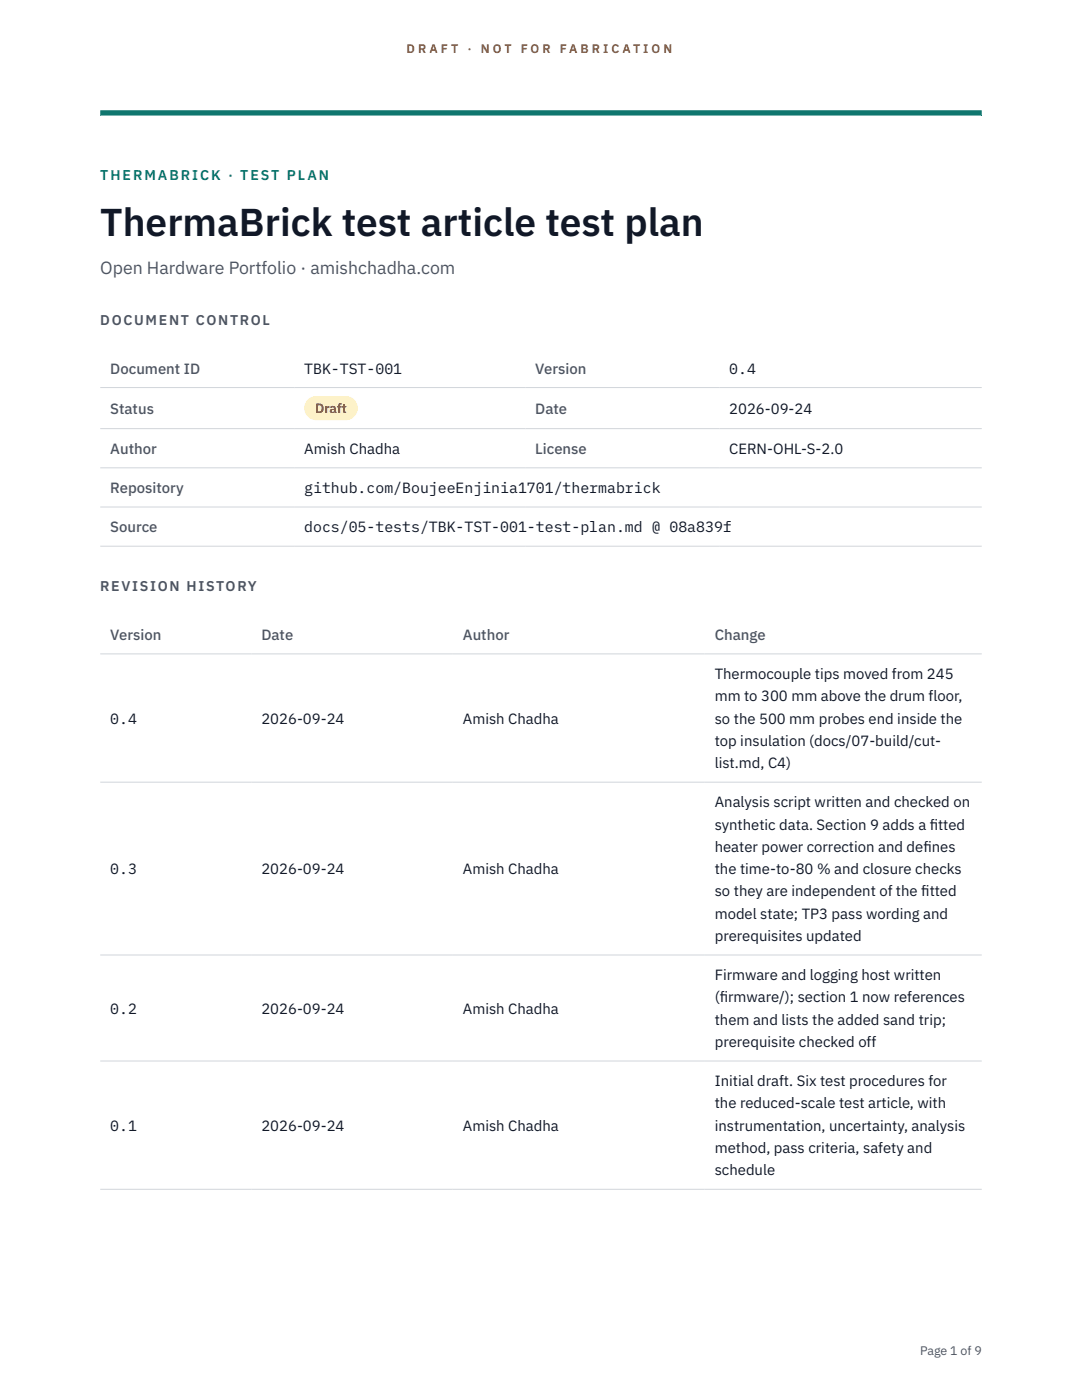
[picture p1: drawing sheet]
<svg xmlns="http://www.w3.org/2000/svg" width="216mm" height="279mm" viewBox="0 0 216 279" stroke-linecap="round" stroke-linejoin="round" font-family="sans-serif">
<defs><g id="words">
<text font-size="7.8" fill="#111827" x="20" y="47.1">ThermaBrick test article test plan</text>
<text font-size="3.5" fill="#4b5563" x="20" y="54.6">Open Hardware Portfolio · amishchadha.com</text>
<g font-size="3" fill="#4b5563">
<text x="22" y="74.5">Document ID</text>
<text x="106.8" y="74.5">Version</text>
<text x="22" y="82.6">Status</text>
<text x="106.8" y="82.6">Date</text>
<text x="22" y="90.6">Author</text>
<text x="106.8" y="90.6">License</text>
<text x="22" y="98.4">Repository</text>
<text x="22" y="106.2">Source</text>
<text x="22" y="127.7">Version</text>
<text x="52.2" y="127.7">Date</text>
<text x="92.4" y="127.7">Author</text>
<text x="142.6" y="127.7">Change</text>
</g>
<g font-size="3" fill="#111827">
<text x="60.7" y="74.5">TBK-TST-001</text>
<text x="145.5" y="74.5">0.4</text>
<text x="145.5" y="82.6">2026-09-24</text>
<text x="60.7" y="90.6">Amish Chadha</text>
<text x="145.5" y="90.6">CERN-OHL-S-2.0</text>
<text x="60.7" y="98.4">github.com/BoujeeEnjinia1701/thermabrick</text>
<text x="60.7" y="106.2">docs/05-tests/TBK-TST-001-test-plan.md @ 08a839f</text>
<text x="142.6" y="135.5">Thermocouple tips moved from 245</text>
<text x="142.6" y="140">mm to 300 mm above the drum floor,</text>
<text x="22" y="144.4">0.4</text>
<text x="52.2" y="144.4">2026-09-24</text>
<text x="92.4" y="144.4">Amish Chadha</text>
<text x="142.6" y="144.4">so the 500 mm probes end inside the</text>
<text x="142.6" y="148.9">top insulation (docs/07-build/cut-</text>
<text x="142.6" y="153.3">list.md, C4)</text>
<text x="142.6" y="161.1">Analysis script written and checked on</text>
<text x="142.6" y="165.6">synthetic data. Section 9 adds a f</text>
<text x="185.5" y="165.6">itted</text>
<text x="142.6" y="170">heater power correction and def</text>
<text x="184.3" y="170">ines</text>
<text x="22" y="174.5">0.3</text>
<text x="52.2" y="174.5">2026-09-24</text>
<text x="92.4" y="174.5">Amish Chadha</text>
<text x="142.6" y="174.5">the time-to-80 % and closure checks</text>
<text x="142.6" y="178.9">so they are independent of the f</text>
<text x="183.8" y="178.9">itted</text>
<text x="142.6" y="183.3">model state; TP3 pass wording and</text>
<text x="142.6" y="187.8">prerequisites updated</text>
<text x="142.6" y="195.6">Firmware and logging host written</text>
<text x="22" y="202.3">0.2</text>
<text x="52.2" y="202.3">2026-09-24</text>
<text x="92.4" y="202.3">Amish Chadha</text>
<text x="142.6" y="200.1">(f</text>
<text x="143.6" y="200.1">irmware/); section 1 now references</text>
<text x="142.6" y="204.5">them and lists the added sand trip;</text>
<text x="142.6" y="208.9">prerequisite checked off</text>
<text x="142.6" y="216.8">Initial draft. Six test procedures for</text>
<text x="142.6" y="221.2">the reduced-scale test article, with</text>
<text x="22" y="225.7">0.1</text>
<text x="52.2" y="225.7">2026-09-24</text>
<text x="92.4" y="225.7">Amish Chadha</text>
<text x="142.6" y="225.7">instrumentation, uncertainty, analysis</text>
<text x="142.6" y="230.1">method, pass criteria, safety and</text>
<text x="142.6" y="234.5">schedule</text>
</g>
<text font-size="2.8" fill="#0f766e" x="20" y="36">THERMABRICK · TEST PLAN</text>
<g font-size="2.8" fill="#4b5563">
<text x="20" y="64.8">DOCUMENT CONTROL</text>
<text x="20" y="118">REVISION HISTORY</text>
</g>
<text font-size="2.7" fill="#92400e" x="62.9" y="82.5">Draft</text>
<g font-size="2.5" fill="#b45309">
<text x="81.1" y="10.5">D R A F T</text>
<text x="93.3" y="10.5">·</text>
<text x="95.9" y="10.5">N O T</text>
<text x="103.9" y="10.5">F O R</text>
<text x="111.7" y="10.5">F A B R I C A T I O N</text>
</g>
<text font-size="2.5" fill="#4b5563" x="183.6" y="270.3">Page 1 of 9</text>
</g></defs>
<path d="M20 23.1h175.9zM20 22h175.9v1.1h-175.9z" fill-rule="evenodd" fill="#0f766e"/>
<path d="M20 77.3h175.9M20 85.5h175.9M20 93.4h175.9M20 101.2h175.9M20 109h175.9M20 130.5h175.9M20 156.1h175.9M20 190.6h175.9M20 211.7h175.9M20 237.3h175.9" fill="none" stroke="#d1d5db" stroke-width=".2"/>
<path d="M60.7 79h10.7v4.9h-10.7z" fill="#fef3c7"/>
<use href="#words"/>
</svg>
